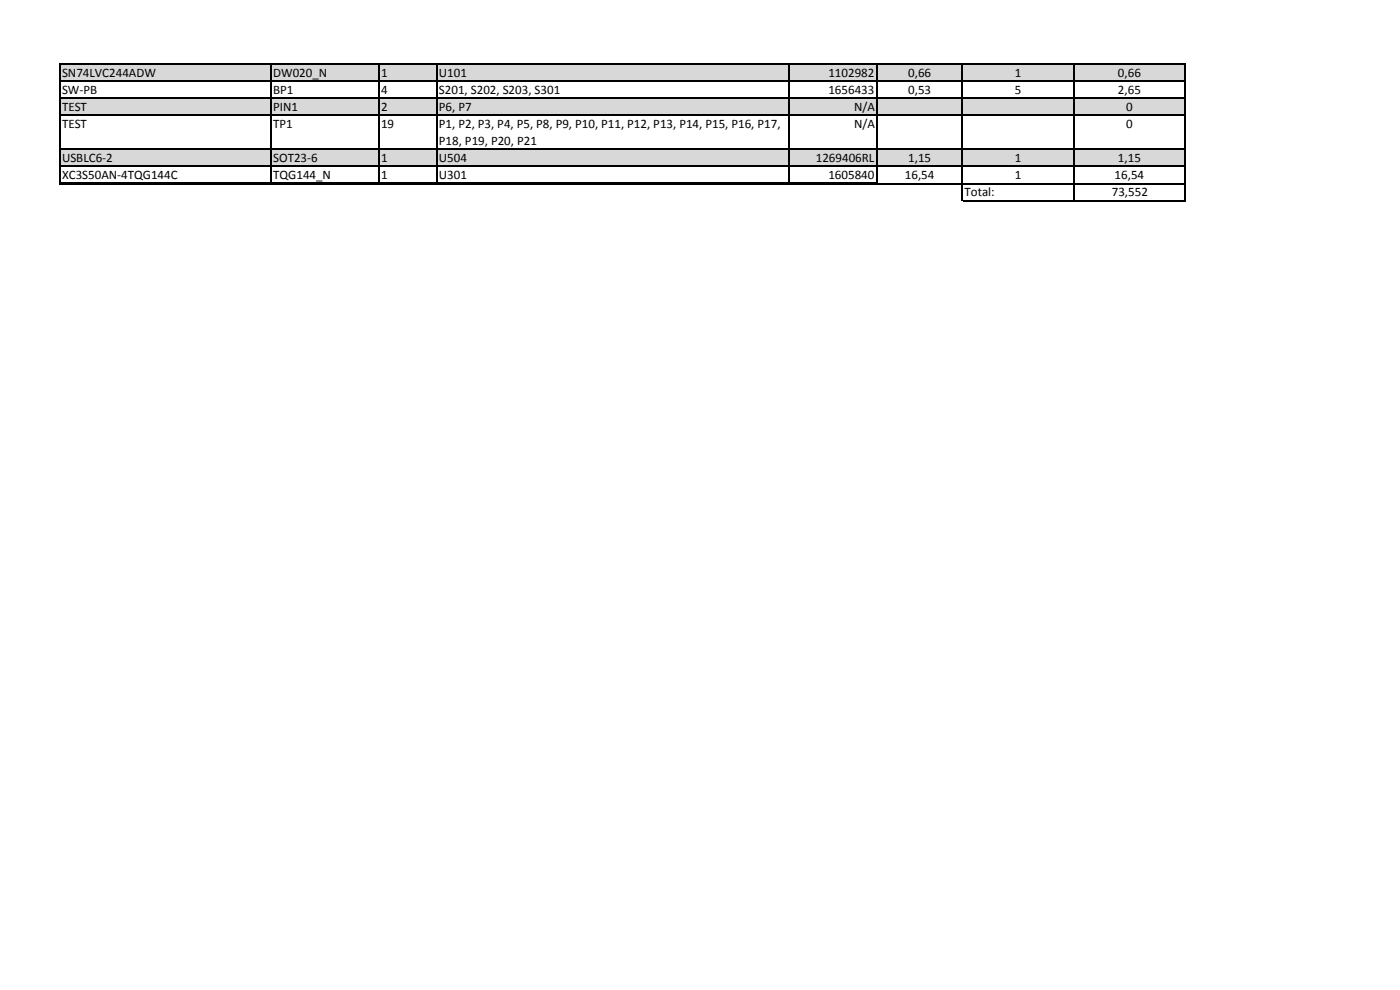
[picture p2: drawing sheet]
<svg xmlns="http://www.w3.org/2000/svg" width="420mm" height="297mm" viewBox="0 0 420 297" stroke-linecap="round" stroke-linejoin="round" font-family="sans-serif">
<defs><g id="words">
<g font-size="3.9">
<text x="18.6" y="23.1">SN74LVC244ADW</text>
<text x="82" y="23.1">DW020_N</text>
<text x="114.4" y="23.1">1</text>
<text x="131.7" y="23.1">U101</text>
<text x="248.6" y="23.1">1102982</text>
<text x="272.6" y="23.1">0,66</text>
<text x="304.6" y="23.1">1</text>
<text x="335.5" y="23.1">0,66</text>
<text x="18.6" y="28.2">SW-PB</text>
<text x="82" y="28.2">BP1</text>
<text x="114.4" y="28.2">4</text>
<text x="131.7" y="28.2">S201, S202, S203, S301</text>
<text x="248.6" y="28.2">1656433</text>
<text x="272.6" y="28.2">0,53</text>
<text x="304.6" y="28.2">5</text>
<text x="335.5" y="28.2">2,65</text>
<text x="18.6" y="33.4">TEST</text>
<text x="82" y="33.4">PIN1</text>
<text x="114.4" y="33.4">2</text>
<text x="131.7" y="33.4">P6, P7</text>
<text x="256.4" y="33.4">N/A</text>
<text x="338" y="33.4">0</text>
<text x="18.6" y="38.5">TEST</text>
<text x="82" y="38.5">TP1</text>
<text x="114.4" y="38.5">19</text>
<text x="131.7" y="38.5">P1, P2, P3, P4, P5, P8, P9, P10, P11, P12, P13, P14, P15, P16, P17,</text>
<text x="256.4" y="38.5">N/A</text>
<text x="338" y="38.5">0</text>
<text x="131.7" y="43.6">P18, P19, P20, P21</text>
<text x="18.6" y="48.7">USBLC6-2</text>
<text x="18.6" y="53.8">XC3S50AN-4TQG144C</text>
<text x="82" y="48.7">SOT23-6</text>
<text x="82" y="53.8">TQG144_N</text>
<text x="114.4" y="48.7">1</text>
<text x="114.4" y="53.8">1</text>
<text x="131.7" y="48.7">U504</text>
<text x="131.7" y="53.8">U301</text>
<text x="244.8" y="48.7">1269406RL</text>
<text x="248.6" y="53.8">1605840</text>
<text x="271.6" y="53.8">16,54</text>
<text x="272.6" y="48.7">1,15</text>
<text x="304.6" y="48.7">1</text>
<text x="304.6" y="53.8">1</text>
<text x="334.5" y="53.8">16,54</text>
<text x="335.5" y="48.7">1,15</text>
<text x="289.5" y="58.9">Total:</text>
<text x="333.7" y="58.9">73,552</text>
</g>
</g></defs>
<g fill="#d8d8d8">
<path d="M18.1 19.4h337.5v5h-337.5z"/>
<path d="M18.1 29.5h337.5v5.1h-337.5z"/>
<path d="M18.1 44.8h337.5v5.2h-337.5z"/>
</g>
<g fill="none" stroke="#000" stroke-width=".34">
<path d="M17.9 19v35.7M18.1 19.2h244.9M81.3 19.4v35.3M113.7 19.4v35.3M131.1 19.4v35.3M236.8 19.4v25.3M263.2 19v35.7M263.4 19.2h92.4M288.8 19.4v41M322.3 19.4v41M355.6 19.4v41M18.1 24.3h244.9"/>
<path d="M18.1 29.5h218.5M18.1 34.6h218.5M237 29.5h118.8M237 34.6h118.8M263.4 24.3h92.4M18.1 44.8h337.7M18.1 50h244.9M236.8 45v9.7M263.4 50h92.4M263.4 55.1h92.4M289 60.2h66.8"/>
</g>
<path d="M17.8 54.7h245.6v.7h-245.6z" fill="#000"/>
<use href="#words"/>
</svg>
